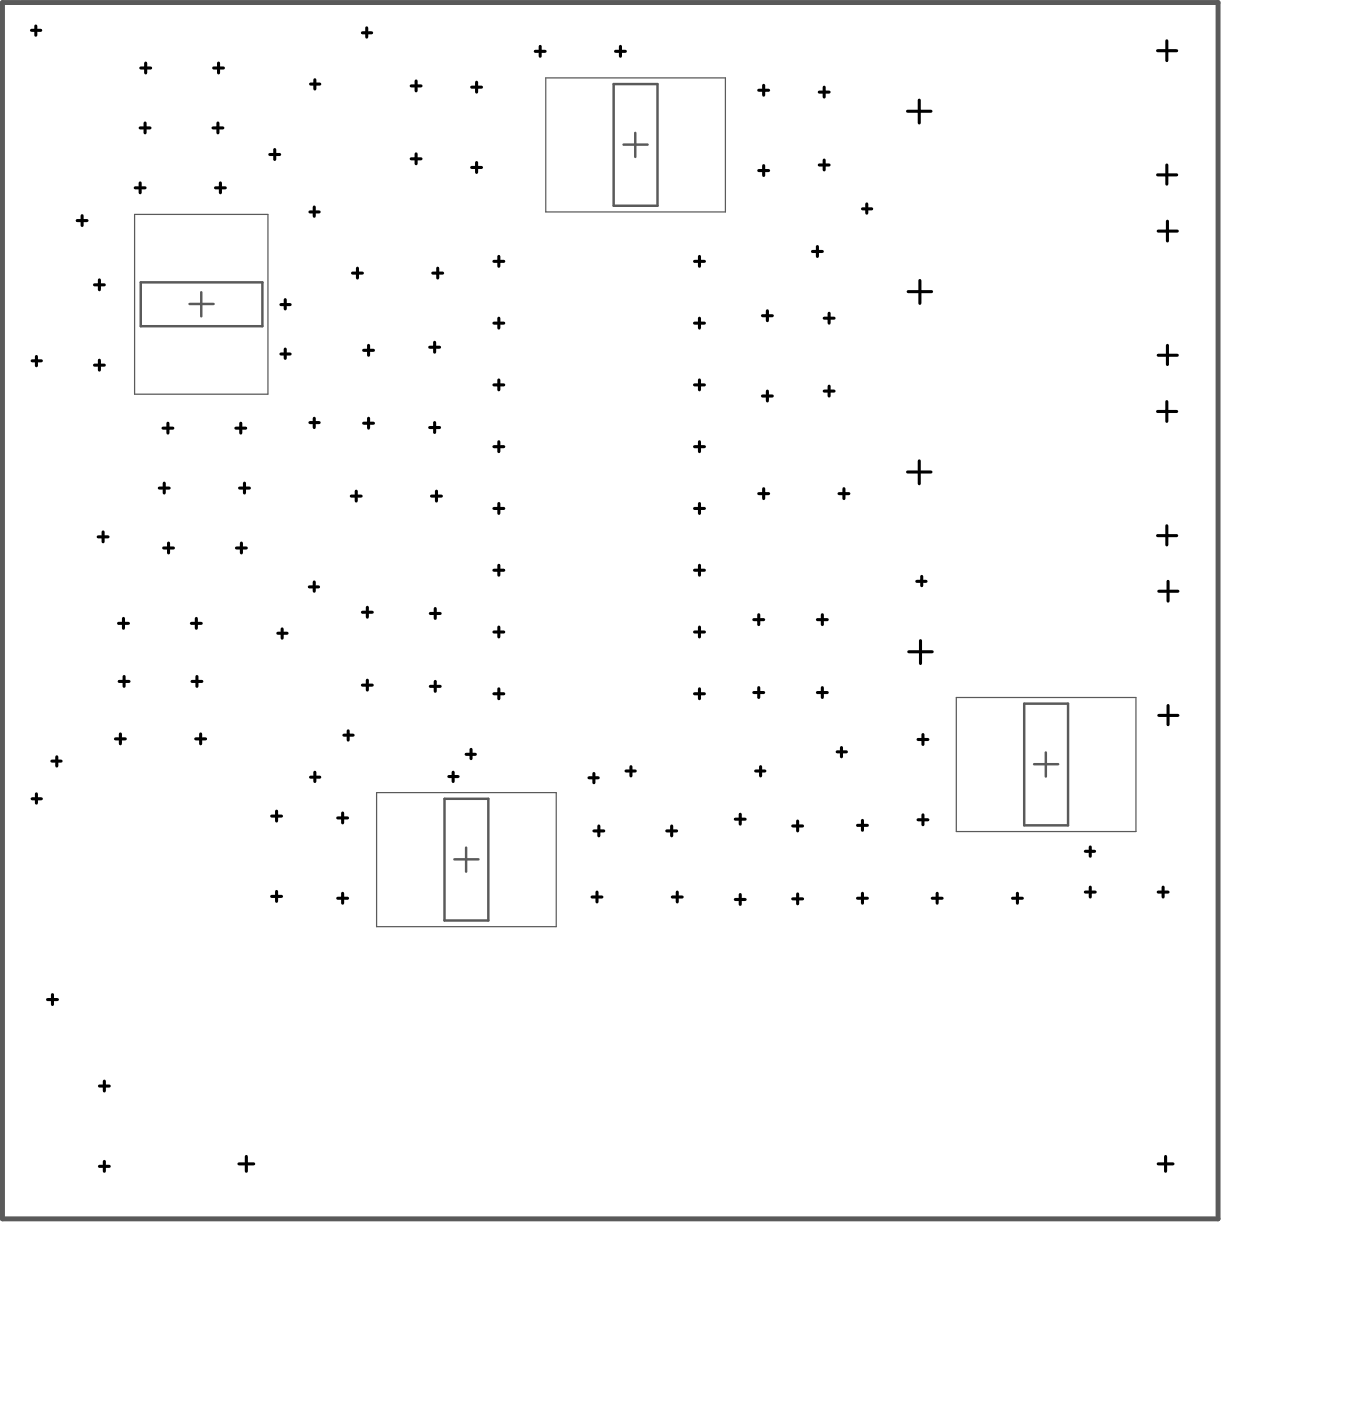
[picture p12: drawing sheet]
<svg xmlns="http://www.w3.org/2000/svg" width="185mm" height="192mm" viewBox="0 0 185 192" stroke-linecap="round" stroke-linejoin="round" font-family="sans-serif">
<path d="M83.9 11.5h6v16.6h-6zM85.3 19.8h3.3M86.9 18.2v3.3M19.3 38.6h16.6v6h-16.6zM27.5 40v3.3M25.9 41.6h3.3M140.1 96.2h6v16.7h-6zM60.8 109.2h6v16.7h-6zM62.1 117.5h3.3M63.8 115.9v3.3M141.4 104.5h3.3M143 102.9v3.3" fill="none" stroke="#5a5a5a" stroke-width=".34"/>
<path d="M74.6 10.7h24.6v18.3h-24.6zM18.4 29.3h18.2v24.6h-18.2zM130.8 95.4h24.6v18.3h-24.6zM51.5 108.4h24.6v18.3h-24.6z" fill="none" stroke="#5a5a5a" stroke-width=".17"/>
<path d="M.3 .3h166.3v166.4h-166.3z" fill="none" stroke="#5a5a5a" stroke-width=".68"/>
<g fill="none" stroke="#000" stroke-width=".42">
<path d="M4.3 4.1h1.3M4.9 3.6v1.2M19.2 17.5h1.3M19.3 9.3h1.3M19.8 16.8v1.4M19.9 8.6v1.4M29.1 17.5h1.4M29.2 9.3h1.4M29.8 16.8v1.4M29.9 8.6v1.4M42.5 11.5h1.2M43.1 10.9v1.3"/>
<path d="M49.6 4.5h1.2M50.2 3.8v1.3M56.2 11.7h1.4M56.9 11.1v1.3M64.5 11.9h1.4M65.2 11.2v1.4M73.2 7h1.4M73.9 6.3v1.4M84.2 7h1.3M84.9 6.3v1.4M103.8 12.3h1.3M104.4 11.7v1.3"/>
<path d="M112 12.6h1.4M112.7 11.9v1.4M124.1 15.2h3.2M125.7 13.7v3.1M158.3 6.9h2.6M159.6 5.6v2.7M10.6 30.2h1.3M11.2 29.5v1.3M12.9 38.9h1.4M13.6 38.3v1.3M18.5 25.7h1.3M19.2 25v1.4"/>
<path d="M29.5 25.7h1.3M30.1 25v1.4M36.9 21.1h1.4M37.6 20.4v1.4M42.4 29h1.3M43 28.3v1.3M48.2 37.3h1.4M48.9 36.7v1.3M56.2 21.7h1.4M56.9 21v1.4M59.2 37.3h1.3M59.9 36.7v1.3"/>
<path d="M64.5 22.9h1.4M65.2 22.2v1.4M67.5 35.7h1.4M68.2 35.1v1.3M95 35.7h1.3M95.7 35.1v1.3M103.8 23.3h1.3M104.4 22.6v1.4M111.1 34.4h1.4M111.8 33.7v1.4M112 22.6h1.4M112.7 21.9v1.3"/>
<path d="M118 28.6h1.2M118.5 27.9v1.2M124.2 39.9h3.2M125.8 38.4v3.1M158.3 23.9h2.6M158.4 31.6h2.6M159.6 22.6v2.6M159.7 30.2v2.7M4.4 49.3h1.3M5 48.7v1.3M12.9 49.9h1.4M13.6 49.3v1.3"/>
<path d="M22.3 58.5h1.3M23 57.9v1.3M32.3 58.5h1.3M32.9 57.9v1.3M38.4 41.6h1.3M38.4 48.4h1.3M39 41v1.2M39 47.7v1.3M42.4 57.8h1.3M43 57.2v1.3M49.7 57.9h1.4M49.7 47.9h1.4"/>
<path d="M50.4 47.2v1.4M50.4 57.2v1.3M58.8 47.5h1.3M58.8 58.5h1.3M59.4 46.8v1.4M59.4 57.8v1.3M67.5 52.6h1.4M67.5 44.2h1.4M68.2 43.5v1.4M68.2 52v1.3M95 52.6h1.3M95 44.2h1.3"/>
<path d="M95.7 43.5v1.4M95.7 52v1.3M104.3 54.1h1.3M104.3 43.2h1.3M105 42.5v1.3M105 53.5v1.3M112.7 43.5h1.4M112.7 53.5h1.4M113.4 42.8v1.4M113.4 52.8v1.3M158.3 56.3h2.6M158.4 48.6h2.6"/>
<path d="M159.6 54.9v2.7M159.7 47.2v2.6M13.4 73.4h1.4M14.1 72.7v1.4M21.8 66.7h1.3M22.4 74.9h1.3M22.5 66.1v1.3M23.1 74.3v1.3M32.3 74.9h1.4M32.8 66.7h1.3M33 74.3v1.3M33.4 66.1v1.3"/>
<path d="M43 79.6v1.2M48 67.8h1.4M48.7 67.2v1.3M59 67.8h1.4M59.7 67.2v1.3M67.5 78h1.4M67.5 69.5h1.4M67.5 61.1h1.4M68.2 60.4v1.4M68.2 68.8v1.4M68.2 77.3v1.3M95 78h1.3"/>
<path d="M95 69.5h1.3M95 61.1h1.3M95.7 60.4v1.4M95.7 68.8v1.4M95.7 77.3v1.3M103.8 67.5h1.3M104.4 66.8v1.4M114.8 67.5h1.3M115.4 66.8v1.4M124.1 64.5h3.2M125.4 79.5h1.3M125.7 63v3.1"/>
<path d="M126.1 78.8v1.3M158.3 73.2h2.6M159.6 71.9v2.6M159.8 79.5v2.7M16.2 85.2h1.4M16.3 93.2h1.3M16.9 84.6v1.3M17 92.5v1.3M26.2 85.2h1.3M26.3 93.2h1.3M26.9 84.6v1.3M26.9 92.5v1.3"/>
<path d="M38 86.6h1.3M38.6 86v1.3M42.3 80.2h1.3M47.6 99.9v1.3M49.6 83.7h1.3M49.6 93.7h1.3M50.2 83v1.4M50.2 93v1.4M58.9 83.9h1.3M58.9 93.8h1.3M59.5 83.2v1.4M59.5 93.2v1.3"/>
<path d="M67.5 86.4h1.4M67.5 94.9h1.4M68.2 85.7v1.4M68.2 94.2v1.3M95 86.4h1.3M95 94.9h1.3M95.7 85.7v1.4M95.7 94.2v1.3M103.1 84.7h1.3M103.1 94.7h1.3M103.8 84v1.4M103.8 94v1.4"/>
<path d="M111.8 84.7h1.3M111.8 94.7h1.3M112.5 84v1.4M112.5 94v1.4M124.3 89.1h3.2M125.9 87.6v3.1M158.5 97.8h2.6M158.5 80.8h2.6M159.8 96.5v2.6M4.4 109.2h1.3M5 108.5v1.3M7.1 104.1h1.3"/>
<path d="M7.8 103.5v1.2M15.8 101h1.3M16.5 100.4v1.3M26.8 101h1.3M27.4 100.4v1.3M37.2 111.6h1.3M37.8 110.9v1.4M42.5 106.3h1.2M43.1 105.6v1.3M46.2 111.8h1.3M46.9 111.2v1.3M47 100.5h1.3"/>
<path d="M61.4 106.2h1.3M62 105.6v1.3M63.8 103.1h1.2M64.4 102.5v1.2M80.6 106.3h1.2M81.2 105.8v1.2M81.2 113.6h1.4M81.9 112.9v1.4M85.6 105.4h1.3M86.3 104.8v1.3M91.2 113.6h1.3M91.9 112.9v1.4"/>
<path d="M100.6 112h1.3M101.2 111.3v1.4M103.4 105.4h1.2M104 104.8v1.3M108.4 112.9h1.4M109.1 112.3v1.3M114.5 102.8h1.3M115.1 102.2v1.3M117.3 112.9h1.3M118 112.2v1.3M125.6 112.1h1.3M125.6 101.1h1.3"/>
<path d="M126.2 100.4v1.4M126.2 111.4v1.4M148.4 116.4h1.3M149.1 115.8v1.3M6.5 136.7h1.4M7.2 136v1.3M37.2 122.6h1.3M37.8 121.9v1.3M46.2 122.8h1.3M46.9 122.1v1.4M81 122.6h1.3M81.7 122v1.3"/>
<path d="M92 122.6h1.3M92.6 122v1.3M100.6 123h1.3M101.2 122.3v1.4M108.4 122.9h1.4M109.1 122.2v1.4M117.3 122.8h1.3M118 122.1v1.4M127.5 122.8h1.4M128.2 122.1v1.4M138.5 122.8h1.3M139.2 122.1v1.4"/>
<path d="M148.4 122h1.4M149.1 121.3v1.3M158.4 122h1.4M159.1 121.3v1.3M13.6 159.5h1.3M13.6 148.5h1.3M14.3 147.8v1.4M14.3 158.8v1.4M32.7 159.1h2M33.7 158.1v2.1M158.4 159.1h2M159.4 158.1v2.1"/>
</g>
</svg>
